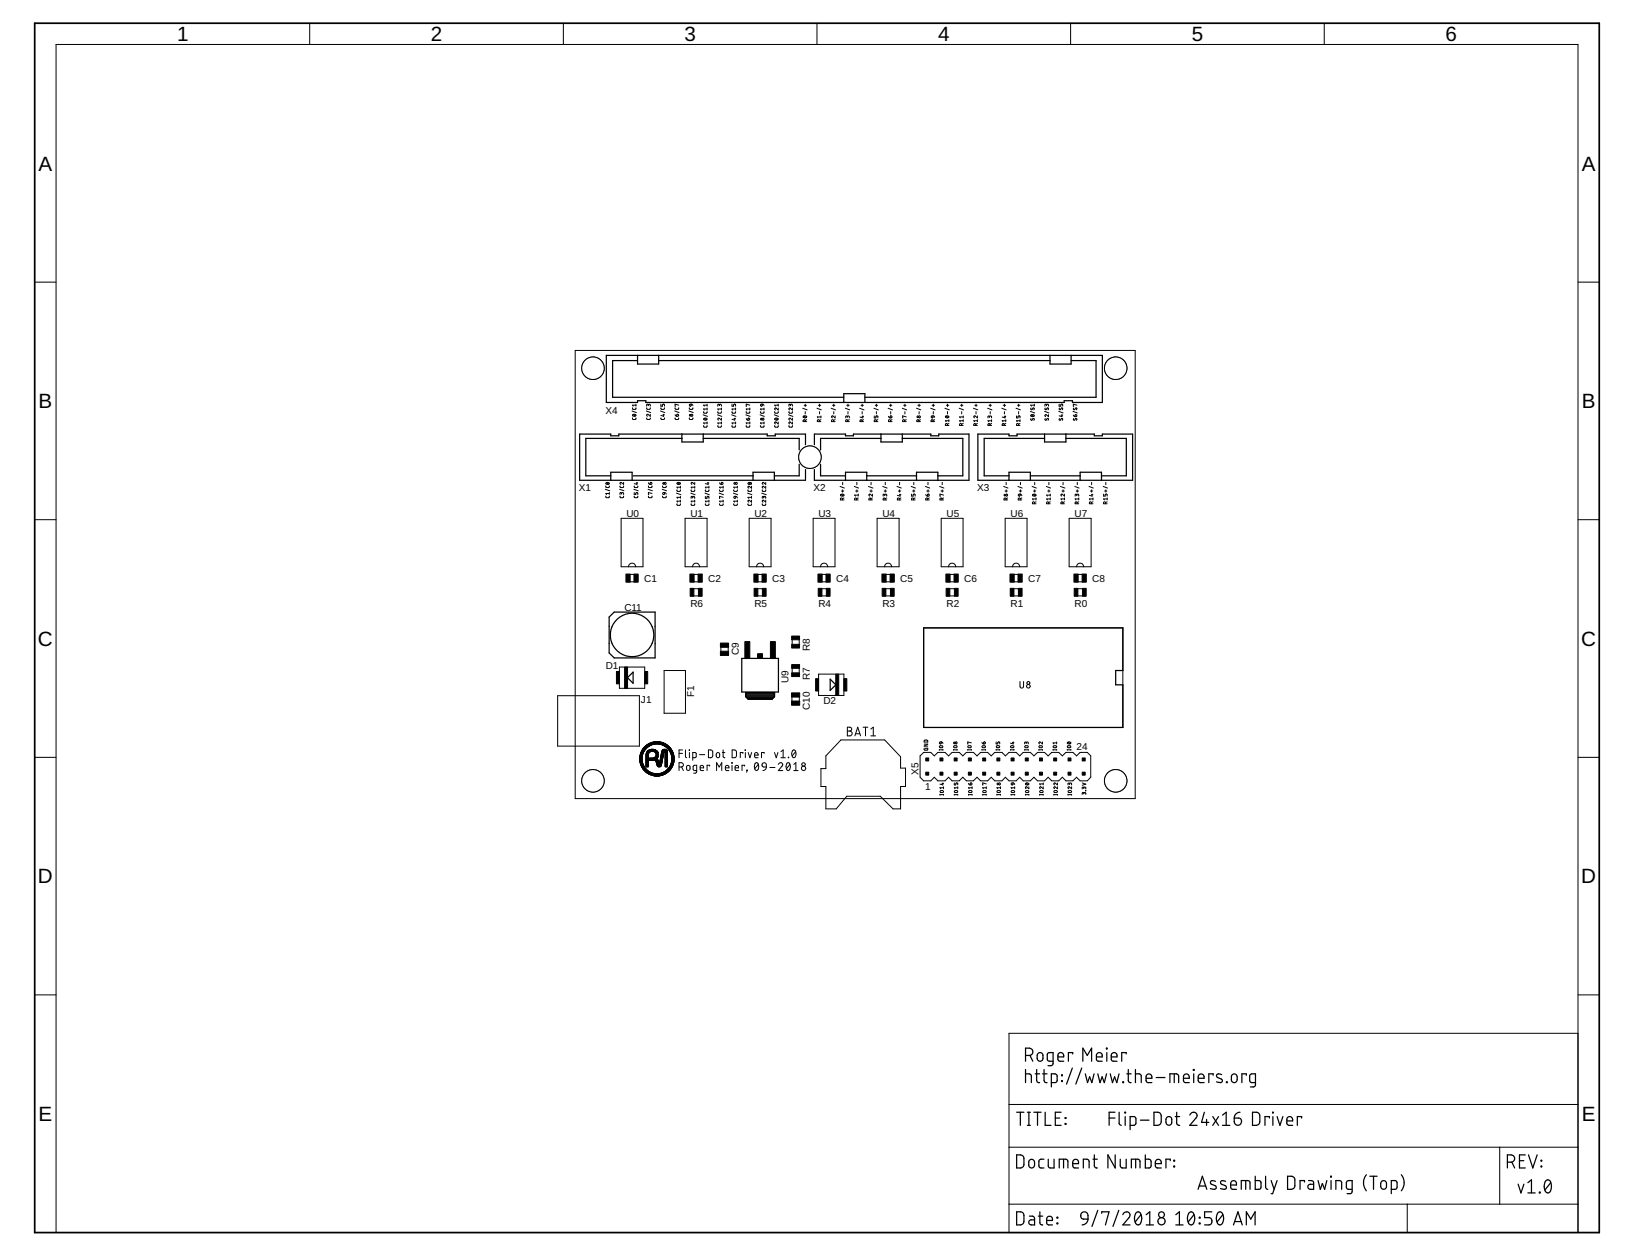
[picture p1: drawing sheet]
<svg xmlns="http://www.w3.org/2000/svg" width="279mm" height="216mm" viewBox="0 0 279 216" stroke-linecap="round" stroke-linejoin="round" font-family="sans-serif">
<defs><g id="words">
<g font-size="3.5">
<text x="30.4" y="7">1</text>
<text x="73.8" y="7">2</text>
<text x="117.3" y="7">3</text>
<text x="160.8" y="7">4</text>
<text x="204.3" y="7">5</text>
<text x="247.8" y="7">6</text>
<text x="6.6" y="29.2">A</text>
<text x="271.1" y="29.2">A</text>
<text x="6.6" y="69.9">B</text>
<text x="271.1" y="69.9">B</text>
<text x="6.5" y="110.7">C</text>
<text x="271" y="110.7">C</text>
<text x="6.5" y="151.4">D</text>
<text x="271" y="151.4">D</text>
<text x="6.6" y="192.1">E</text>
<text x="271.1" y="192.1">E</text>
</g>
<g font-size="1.7">
<text x="103.8" y="70.9">X4</text>
<text x="99.2" y="84.1">X1</text>
<text x="107.4" y="88.5">U0</text>
<text x="118.4" y="88.5">U1</text>
<text x="129.3" y="88.5">U2</text>
<text x="139.4" y="84.1">X2</text>
<text x="140.3" y="88.5">U3</text>
<text x="151.3" y="88.5">U4</text>
<text x="162.2" y="88.5">U5</text>
<text x="167.5" y="84.1">X3</text>
<text x="173.2" y="88.5">U6</text>
<text x="184.2" y="88.5">U7</text>
<text x="110.4" y="99.7">C1</text>
<text x="121.4" y="99.7">C2</text>
<text x="132.4" y="99.7">C3</text>
<text x="143.3" y="99.7">C4</text>
<text x="154.3" y="99.7">C5</text>
<text x="165.3" y="99.7">C6</text>
<text x="176.3" y="99.7">C7</text>
<text x="187.2" y="99.7">C8</text>
<text x="107" y="104.6">C11</text>
<text x="118.4" y="103.9">R6</text>
<text x="129.3" y="103.9">R5</text>
<text x="140.3" y="103.9">R4</text>
<text x="151.3" y="103.9">R3</text>
<text x="162.2" y="103.9">R2</text>
<text x="173.2" y="103.9">R1</text>
<text x="184.2" y="103.9">R0</text>
<text x="126.6" y="112.2" transform="rotate(-90 126.6 112.2)">C9</text>
<text x="138.8" y="111.6" transform="rotate(-90 138.8 111.6)">R8</text>
<text x="103.8" y="114.7">D1</text>
<text x="119" y="119.5" transform="rotate(-90 119 119.5)">F1</text>
<text x="135.2" y="117.1" transform="rotate(-90 135.2 117.1)">U9</text>
<text x="138.8" y="116.5" transform="rotate(-90 138.8 116.5)">R7</text>
<text x="109.9" y="120.4">J1</text>
<text x="138.8" y="121.7" transform="rotate(-90 138.8 121.7)">C10</text>
<text x="141.2" y="120.6">D2</text>
<text x="184.5" y="128.6">24</text>
<text x="157.4" y="132.8" transform="rotate(-90 157.4 132.8)">X5</text>
<text x="158.6" y="135.4">1</text>
</g>
</g></defs>
<g fill="none" stroke="#000" stroke-width=".21">
<path d="M103.9 60.9h85.1v8.1h-5.2v-.3h-1.4v.3h-71.7v-.3h-1.4v.3h-5.4zM109.3 61.8h-4.3v6.3h39.6M109.3 60.9v1.5h3.6v-1.5M112.9 61.8h67.1M116.9 74.4v1.3h3.6v-1.3M116.9 75.1h-16.5v6.4h4.3M120.5 75.1h16.5v2M137 79.5v2h-4.3M138.1 76.2v-1.8h-5.2v.3h-1.4v-.3h-25.4v.3h-1.4v-.3h-5.3v7.9h38.7v-1.8M139.6 76.2v-1.8h5.3v.3h1.4v-.3h13.3v.3h1.3v-.3h5.2v7.9h-26.5v-1.8M140.7 79.5v2h4.2M144.6 69v-1.5h3.7v1.5"/>
<path d="M151 74.4v1.3h3.7v-1.3M151 75.1h-10.3v2M154.7 75.1h10.3v6.4h-4.2M167.6 74.4h5.4v.3h1.3v-.3h13.3v.3h1.4v-.3h5.1v7.9h-26.5zM179 74.4v1.3h3.7v-1.3M179 75.1h-10.3v6.4h4.3M180 60.9v1.5h3.6v-1.5M182.7 75.1h10.4v6.4h-4.3M183.6 61.8h4.3v6.3h-39.6M104.7 82.3v-1.4h3.7v1.4M108.5 81.5h20.6M129.1 82.3v-1.4h3.6v1.4"/>
<path d="M144.9 82.3v-1.4h3.7v1.4M148.6 81.5h8.5M157.1 82.3v-1.4h3.7v1.4M173 82.3v-1.4h3.6v1.4M176.6 81.5h8.5M185.1 82.3v-1.4h3.7v1.4M104.4 105.7l.9-.8h7v7.8h-7l-.9-.8zM107.5 116.1l1-.9v1.9zM127.1 112.8h6.3v5.8h-6.3zM127.8 118.7h5v.7l-.5 .4h-4l-.5-.4zM127.8 119.2h5M127.8 119.1h5"/>
<path d="M127.8 118.9h5M127.8 118.8h5M127.9 119.4h4.8M128 119.5h4.5M128.2 119.7h4.2M142.3 116.4l1 .9-1 1zM158.3 107.6h34.2v7.3h-1.3v2.4h1.3v7.4h-34.2zM205.4 203.8l.7-2.3 .8 2.3M205.5 203.2h1.2M208.3 202.4a.56 .56 0 0 0-.8 .1v.2a1.17 1.17 0 0 0 .9 .5 .32 .32 0 0 1 .1 .4 .32 .32 0 0 1-.3 .2l-.7-.1M210.1 202.4a.56 .56 0 0 0-.9 .1v.2a1.17 1.17 0 0 0 .9 .5 .32 .32 0 0 1 .1 .4 .32 .32 0 0 1-.3 .2l-.7-.1M210.9 203.1h1a.52 .52 0 0 0-.3-.8 .52 .52 0 0 0-.7 .5l.2 .9 .8 .1"/>
<path d="M212.8 203.8v-1.5l1.4 .1 .1 1.4M213.5 202.3v1.5M215.2 201.5v2.3h.7l.2-.2v-1.1l-.3-.2h-.6M216.9 201.5v1.9l.2 .3 .2 .1M217.9 202.3l.5 1.5M218.9 202.3l-.8 2.2h-.2M220.7 201.5l.8 .1 .3 .2 .2 1.4a.6 .6 0 0 1-.7 .6h-.6zM223.6 202.5v-.2h-.8v1.5M224.3 202.3h.5l.3 .2 .1 1.3h-.6a.43 .43 0 0 1-.4-.4 .43 .43 0 0 1 .4-.5h.6M225.9 202.3l.4 1.5 .4-1 .4 1 .3-1.5M228.1 201.5h.1v.2h-.1zM228.2 202.3v1.5"/>
<path d="M229 203.8v-1.5h.6l.4 .2v1.3M231.8 203.8l-.9-.1-.1-.3 .1-1 .9-.1v2l-.2 .2h-.7M234.2 201.3a2.19 2.19 0 0 0 0 2.7M234.8 201.5h1.3M235.4 201.5v2.3M236.8 202.5l.3-.2a.46 .46 0 0 1 .6 .5v.5a.5 .5 0 0 1-.5 .5 .5 .5 0 0 1-.5-.5zM238.5 203.8l.9-.1 .1-.3-.1-1-.9-.1v2.2M240.2 201.3a2.19 2.19 0 0 1 0 2.7"/>
<circle cx="108.3" cy="108.8" r="3.7"/>
</g>
<g fill="none" stroke="#000" stroke-width=".17">
<path d="M98.6 60h96v76.8h-96zM106.5 88.8h3.7v8.3h-3.7zM107.7 97.1a.61 .61 0 0 1 .7-.6 .61 .61 0 0 1 .6 .6M108 99.7h.7M108 98.4h.7M117.4 88.8h3.8v8.3h-3.8zM118.7 97.1a.61 .61 0 0 1 .6-.6 .61 .61 0 0 1 .6 .6M119 99.7h.7M119 98.4h.7M128.4 88.8h3.8v8.3h-3.8zM129.7 97.1a.6 .6 0 0 1 .6-.6 .6 .6 0 0 1 .6 .6M129.9 99.7h.8"/>
<path d="M129.9 98.4h.7M139.4 88.8h3.7v8.3h-3.7zM140.7 97.1a.61 .61 0 0 1 .6-.6 .61 .61 0 0 1 .6 .6M140.9 99.7h.7M140.9 98.4h.7M150.3 88.8h3.8v8.3h-3.8zM151.6 97.1a.61 .61 0 0 1 .6-.6 .61 .61 0 0 1 .6 .6M151.9 99.7h.7M151.9 98.4h.7M161.3 88.8h3.8v8.3h-3.8zM162.6 97.1a.6 .6 0 0 1 .6-.6 .6 .6 0 0 1 .6 .6M162.8 99.7h.8"/>
<path d="M162.8 98.4h.8M172.3 88.8h3.7v8.3h-3.7zM173.6 97.1a.61 .61 0 0 1 .6-.6 .61 .61 0 0 1 .6 .6M173.8 99.7h.7M173.8 98.4h.7M183.3 88.8h3.7v8.3h-3.7zM184.5 97.1a.61 .61 0 0 1 .6-.6 .61 .61 0 0 1 .7 .6M184.8 99.7h.7M184.8 98.4h.7M95.6 119.2h14v8.6h-14zM106.2 114.3h4.3v3.6h-4.3zM113.8 114.9h3.7v7.3h-3.7z"/>
<path d="M118.9 102.1h.8M118.9 100.9h.8M123.6 110.9v.7M124.8 110.9v.7M129.9 102.1h.8M129.9 100.9h.8M135.7 119.4v.7M135.8 109.6v.8M135.8 114.5v.8M137 109.6v.8M137 114.5v.8M137 119.4v.7"/>
<path d="M140.3 115.5h4.4v3.7h-4.4zM140.9 102.1h.7M140.9 100.9h.7M151.8 102.1h.8M151.8 100.9h.8M158.3 107.6h34.2v17.1h-34.2zM162.8 102.1h.8M162.8 100.9h.8M173.8 102.1h.8M173.8 100.9h.8M174.8 116.8l.1 .9 .2 .2 .3-.2 .1-.9M184.7 102.1h.8"/>
<path d="M184.7 100.9h.8M144.1 126.8h7.5l2.8 2.9v1.9h.8v3.2h-.8v3.8h-1.3l-2.2-2.2h-5.8l-1.8 2.2h-1.7v-3.8h-.9v-3.1h.9v-2.2zM145.2 124.6l.7 .1 .1 .3-.3 .3a.41 .41 0 0 1 .4 .4 .41 .41 0 0 1-.4 .4h-.5zM145.2 125.3h.5M146.5 126.1l.5-1.5 .5 1.5M146.6 125.7h.8M147.9 124.6h.9M148.4 124.6v1.5M149.3 126.1h.8M149.3 124.9l.4-.3v1.5M157.7 129.5l.6-.6h1.3l.5 .6 .7-.6h1.2l.6 .6 .6-.6h1.2l.6 .6 .7-.6h1.2l.6 .6 .6-.6h1.2l.6 .6 .6-.6h1.2l.6 .6 .7-.6h1.2l.6 .6 .6-.6h1.2l.6 .6 .6-.6h1.2l.7 .6 .6-.6h1.2l.6 .6 .6-.6h1.2l.6 .6 .6-.6h1.3l.6 .6v3.7l-.6 .6h-1.3l-.6-.6-.6 .6h-1.2l-.6-.6-.6 .6h-1.2l-.6-.6-.7 .6h-1.2l-.6-.6-.6 .6h-1.2l-.6-.6-.6 .6h-1.2l-.7-.6-.6 .6h-1.2l-.6-.6-.6 .6h-1.2l-.6-.6-.6 .6h-1.2l-.7-.6-.6 .6h-1.2l-.6-.6-.6 .6h-1.2l-.7-.6-.5 .6h-1.3l-.6-.6z"/>
<circle cx="176.3" cy="117" r=".25"/>
<circle cx="176.3" cy="117.6" r=".31"/>
<circle cx="191.2" cy="133.8" r="1.93"/>
</g>
<g fill="#000" stroke="#000" stroke-width=".17">
<path d="M107.3 98.4h.7v1.4h-.7zM108.7 98.4h.7v1.4h-.7zM118.3 98.4h.7v1.4h-.7zM119.7 98.4h.7v1.4h-.7zM129.2 98.4h.7v1.4h-.7zM130.6 98.4h.7v1.4h-.7zM140.2 98.4h.7v1.4h-.7zM141.6 98.4h.7v1.4h-.7zM151.2 98.4h.7v1.4h-.7zM152.6 98.4h.7v1.4h-.7zM162.1 98.4h.8v1.4h-.8zM163.5 98.4h.8v1.4h-.8z"/>
<path d="M173.1 98.4h.7v1.4h-.7zM174.5 98.4h.7v1.4h-.7zM184.1 98.4h.7v1.4h-.7zM185.5 98.4h.7v1.4h-.7zM105.7 115.1h.5v2.1h-.5zM107.1 114.3h.5v3.6h-.5zM110.5 115.1h.5v2.1h-.5zM118.3 100.8h.6v1.4h-.6zM119.7 100.8h.7v1.4h-.7zM123.5 110.2h1.4v.7h-1.4zM123.5 111.6h1.4v.7h-1.4zM127.7 109.9h.8v2.8h-.8z"/>
<path d="M129.3 100.8h.6v1.4h-.6zM129.9 112h.8v.7h-.8zM130.7 100.8h.6v1.4h-.6zM132.1 109.9h.8v2.8h-.8zM135.7 118.7h1.4v.7h-1.4zM135.7 115.3h1.4v.6h-1.4zM135.7 113.9h1.4v.6h-1.4zM135.7 110.4h1.4v.6h-1.4zM135.7 109h1.4v.6h-1.4zM139.8 116.3h.5v2.1h-.5zM140.3 100.8h.6v1.4h-.6zM141.6 100.8h.7v1.4h-.7z"/>
<path d="M143.3 115.5h.5v3.7h-.5zM144.7 116.3h.5v2.1h-.5zM151.2 100.8h.6v1.4h-.6zM152.6 100.8h.7v1.4h-.7zM162.2 100.8h.6v1.4h-.6zM163.6 100.8h.6v1.4h-.6zM173.2 100.8h.6v1.4h-.6zM174.6 100.8h.6v1.4h-.6zM184.1 100.8h.7v1.4h-.7zM185.5 100.8h.7v1.4h-.7zM109.7 130.3h.3zM109.7 130.2l.3 .1z"/>
<path d="M109.7 130.2h.3zM109.7 130.1l.3 .1zM109.7 130.1h.3zM109.7 130l.3 .1zM109.7 130h.3zM109.7 129.9l.3 .1zM109.7 129.9h.3zM109.7 129.8l.3 .1zM109.7 129.8h.3zM109.7 129.6h.4zM109.7 130.4l.4 .1zM109.7 130.4h.4z"/>
<path d="M109.7 130.3l.4 .1zM109.7 130.3h.4zM109.7 129.7l.4 .1zM109.7 129.7h.4zM109.7 129.6l.4 .1zM109.7 130.6h.4zM109.7 130.5l.4 .1zM109.7 130.5h.4zM109.7 129.5l.4 .1zM109.7 129.5h.4zM109.7 130.7h.5zM109.7 130.6l.4 .1z"/>
<path d="M109.7 129.4l.4 .1zM109.7 129.4h.4zM109.7 129.4h.5zM109.7 130.7l.4 .1zM109.7 130.7h.4zM109.7 129.3l.4 .1zM109.7 129.3h.4zM109.8 130.9h.4zM109.8 130.8l.4 .1zM109.8 130.8h.4zM109.8 129.3h.4zM109.8 129.2l.4 .1z"/>
<path d="M109.8 129.2h.4zM109.8 129.1l.4 .1zM109.8 131h.4zM109.8 129.1h.4zM109.8 129l.4 .1zM109.8 131l.5 .1zM109.8 130.9l.4 .1zM109.8 129h.5zM109.9 131.1h.4zM109.9 128.9l.4 .1zM109.9 128.9h.4zM109.9 131.2h.4z"/>
<path d="M109.9 131.1l.4 .1zM109.9 131.2l.4 .1zM109.9 128.8l.4 .1zM109.9 128.8h.4zM109.9 131.3h.5zM109.9 128.8h.5zM110 131.3h.4zM110 128.8h.4zM110 128.7l.4 .1zM110 131.4h.4zM110 131.3l.4 .1zM110 128.7h.4z"/>
<path d="M110 128.6l.4 .1zM110 131.5h.5zM110 131.4l.5 .1zM110 128.6h.5zM110.1 131.5l.4 .1zM110.1 131.5h.4zM110.1 128.5l.4 .1zM110.1 131.6h.5zM110.1 128.5h.4zM110.1 128.5h.5zM110.1 131.6l.5 .1zM110.1 128.4l.5 .1z"/>
<path d="M110.2 131.7h.4zM110.2 128.4l.4 .1zM110.2 128.4h.4zM110.2 128.4h.5zM110.2 131.7h.5zM110.2 128.3l.5 .1zM110.2 131.7l.5 .1zM110.2 128.3h.5zM110.3 131.8h.5zM110.3 128.2l.5 .1zM110.3 128.2h.5zM110.3 131.8l.5 .1z"/>
<path d="M110.3 131.9l.6 .1zM110.3 131.9h.5zM110.3 128.1l.5 .1zM110.3 128.1l.6 .1zM110.4 131.9h.5zM110.4 132h.5zM110.4 128.1h.5zM110.4 132h.6zM110.4 128.1h.6zM110.4 128l.6 .1zM110.5 132l.5 .1zM110.5 128h.5z"/>
<path d="M110.5 128h.6zM110.5 132.1h.6zM110.5 127.9l.6 .1zM110.6 132.1l.5 .1zM110.6 127.9h.5zM110.6 132.2h.6zM110.6 132.1l.6 .1zM110.6 127.9h.6zM110.6 127.8l.6 .1zM110.6 132.2h.7zM110.6 127.8l.7 .1zM110.7 132.2l.6 .1z"/>
<path d="M110.7 127.8h.6zM110.7 127.8h.7zM110.7 132.3h.7zM110.7 131.4h.4zM110.7 131.3l.4 .1zM110.7 131.3h.4zM110.7 131.2l.4 .1zM110.7 131.2h.4zM110.7 131.1l.4 .1zM110.7 131.1h.4zM110.7 131l.4 .1zM110.7 131h.4z"/>
<path d="M110.7 130.9l.4 .1zM110.7 130.9h.4zM110.7 130.8l.4 .1zM110.7 130.8h.4zM110.7 130.7l.4 .1zM110.7 130.7h.4zM110.7 130.6l.4 .1zM110.7 130.6h.4zM110.7 130.5l.4 .1zM110.7 130.5h.4zM110.7 130.4l.4 .1zM110.7 130.4h.4z"/>
<path d="M110.7 130.3l.4 .1zM110.7 130.3h.4zM110.7 130.2l.4 .1zM110.7 130.2h.4zM110.7 130.1l.4 .1zM110.7 130.1h.4zM110.7 130l.4 .1zM110.7 130h.4zM110.7 129.9l.4 .1zM110.7 129.9h.4zM110.7 129.8l.4 .1zM110.7 129.8h.4z"/>
<path d="M110.7 129.7l.4 .1zM110.7 129.7h.4zM110.7 129.6l.4 .1zM110.7 129.6h.4zM110.7 129.5l.4 .1zM110.7 129.5h.4zM110.7 129.4l.4 .1zM110.7 129.4h.4zM110.7 129.3l.4 .1zM110.7 129.3h.4zM110.7 129.2l.4 .1zM110.7 129.2h.4z"/>
<path d="M110.7 127.7l.7 .1zM110.8 132.3l.7 .1zM110.8 129.1l.4 .1zM110.8 129.1h.4zM110.8 129l.4 .1zM110.8 129h.4zM110.8 127.7h.7zM110.8 128.9l.5 .1zM110.8 128.9h.5zM110.8 132.4h.8zM110.8 128.8l.6 .1zM110.8 127.7h.8z"/>
<path d="M110.9 132.4h.7zM110.9 127.6l.7 .1zM110.9 132.4l.8 .1zM110.9 128.8l.5 .1zM110.9 128.8h.5zM110.9 127.6l.8 .1zM110.9 132.4l.9 .1zM110.9 128.8h.6zM111 132.5h.8zM111 128.7h1.6zM111 127.6h.8zM111 128.7l.7 .1z"/>
<path d="M111 127.6h.9zM111 132.5h1zM111 127.5l1 .1zM111.1 128.6l1.5 .1zM111.1 127.5l.9 .1zM111.1 128.6l1.4 .1zM111.1 132.5l1.1 .1zM111.1 128.6h1.4zM111.1 127.5h1.1zM111.1 132.5l1.2 .1zM111.1 127.5h1.2zM111.2 132.6h2.8z"/>
<path d="M111.2 128.6h1.3zM111.2 128.5l1.2 .1zM111.2 127.4l2.8 .1zM111.2 132.6l2.8 .1zM111.2 127.4h2.8zM111.2 128.5h1.2zM111.3 132.6l2.6 .1zM111.3 127.4h2.6zM111.3 132.7h2.6zM111.3 130.2l1.5 .1zM111.3 130.2h1.5zM111.3 130.1h1.3z"/>
<path d="M111.3 129.9h1.3zM111.3 128.5h1.1zM111.3 130.1l1.4 .1zM111.3 130.1h1.4zM111.3 130l1.3 .1zM111.3 130h1.2zM111.3 130h1.3zM111.3 129.9l1.3 .1zM111.4 132.7h2.5zM111.4 128.5h.9zM111.4 127.3l2.4 .1zM111.4 128.4l.8 .1z"/>
<path d="M111.4 132.7h2.4zM111.5 132.7l2.2 .1zM111.5 127.3h2.2zM111.5 128.4l.6 .1zM111.5 132.8h2.2zM111.6 132.8h2zM111.6 128.4h.4zM111.6 127.2l2 .1zM111.7 132.8h1.8zM111.7 127.2l1.8 .1zM111.7 132.8l1.8 .1zM111.8 127.2h1.7z"/>
<path d="M111.8 132.8l1.6 .1zM111.9 127.2h1.4zM111.9 132.9h1.4zM111.9 127.1l1.4 .1zM112 128.7l.7 .1zM112 129.9h.6zM112 132.9h1.2zM112.1 129.9h.6zM112.1 128.8h.6zM112.1 127.1l1 .1zM112.1 132.9l1 .1zM112.1 129.8l.6 .1z"/>
<path d="M112.2 129.8h.5zM112.2 128.8h.5zM112.2 127.1h.8zM112.2 129.8h.6zM112.2 128.8l.6 .1zM112.3 129.7l.5 .1zM112.3 130.3h.5zM112.3 128.9h.5zM112.3 129.7h.5zM112.4 129.6l.4 .1zM112.4 129h.4zM112.4 128.9l.4 .1z"/>
<path d="M112.4 132.9l.4 .1zM112.4 130.3h.4zM112.4 129.6h.4zM112.4 130.4h.4zM112.4 130.3l.4 .1zM112.4 129.1h.4zM112.4 129l.4 .1zM112.5 130.4l.3 .1zM112.5 129.5l.3 .1zM112.5 129.5h.3zM112.5 129.1l.3 .1zM112.5 129.1h.3z"/>
<path d="M112.5 130.6h.4zM112.5 130.5l.4 .1zM112.5 130.5h.4zM112.5 129.5h.4zM112.5 129.4l.4 .1zM112.5 129.4h.4zM112.5 129.3l.4 .1zM112.5 129.3h.4zM112.5 129.2l.4 .1zM112.5 129.2h.4zM112.5 129.1l.4 .1zM112.5 130.6l.4 .1z"/>
<path d="M112.5 130.8h.4zM112.5 130.7l.4 .1zM112.5 130.7h.4zM112.5 130.8l.4 .1zM112.6 130.9l.3 .1zM112.6 130.9h.3zM112.6 130.8l.3 .1zM112.6 131h.4zM112.6 131.1h.7zM112.6 131l.8 .1zM112.6 131l.4 .1zM112.6 131.1l.7 .1z"/>
<path d="M112.6 131.1h.8zM112.7 131.2l.6 .1zM112.7 131.2h.6zM112.7 131.3h.6zM112.7 131.3l.5 .1zM112.8 131.3l.4 .1zM112.8 131.4h.3zM112.9 127.5h1.2zM112.9 132.5l1.2 .1zM113 131l.4 .1zM113 131h.4zM113 130.9l.4 .1z"/>
<path d="M113 127.5h1.1zM113 130.9h.4zM113.1 132.5l1 .1zM113.1 130.9l.3 .1zM113.1 130.8l.3 .1zM113.1 130.8h.3zM113.1 130.7l.3 .1zM113.1 130.7h.3zM113.1 130.9h.3zM113.1 130.7h.4zM113.1 130.6l.4 .1zM113.1 130.6h.4z"/>
<path d="M113.1 130.5l.4 .1zM113.1 130.5h.4zM113.1 130.4l.4 .1zM113.1 130.4h.4zM113.2 130.3l.3 .1zM113.2 130.3h.3zM113.2 130.2l.3 .1zM113.2 127.5l1 .1zM113.2 130.2h.3zM113.2 130.2h.4zM113.2 130.1l.4 .1zM113.2 130h.4z"/>
<path d="M113.2 129.9l.4 .1zM113.2 132.5h1zM113.2 130.1h.4zM113.2 130l.4 .1zM113.2 129.9h.4zM113.2 129.8l.4 .1zM113.2 129.8h.4zM113.2 129.7l.4 .1zM113.3 132.5h.9zM113.3 129.8h.3zM113.3 129.7h.3zM113.3 129.6l.4 .1z"/>
<path d="M113.3 129.6h.4zM113.3 129.5l.4 .1zM113.3 129.5h.4zM113.3 129.4l.4 .1zM113.3 129.4h.4zM113.3 129.3l.4 .1zM113.3 129.3h.4zM113.3 129.2l.4 .1zM113.3 127.6h.9zM113.4 129.3h.3zM113.4 129.2h.3zM113.4 129.1l.3 .1z"/>
<path d="M113.4 129.1h.3zM113.4 132.5h.8zM113.4 129l.4 .1zM113.4 129h.4zM113.4 128.9l.4 .1zM113.4 132.4l.9 .1zM113.4 127.6h.9zM113.4 128.9h.4zM113.4 128.8l.4 .1zM113.4 128.8h.4zM113.5 128.8h.3zM113.5 128.7l.9 .1z"/>
<path d="M113.5 128.7h.9zM113.5 128.6l.9 .1zM113.5 127.6l.8 .1zM113.5 132.4l.8 .1zM113.5 128.6h.8zM113.5 128.5h.8zM113.6 128.5l.7 .1zM113.6 128.5h.6zM113.6 132.4h.7zM113.6 127.6l.7 .1zM113.6 127.7h.8zM113.6 132.4h.8z"/>
<path d="M113.6 128.4l.6 .1zM113.7 132.3l.7 .1zM113.7 127.7h.7zM113.7 128.4l.4 .1zM113.8 128.4h.3zM113.8 127.7l.6 .1zM113.8 132.3h.7zM113.8 127.8h.7zM113.9 132.2l.6 .1zM113.9 127.8h.6zM113.9 127.8h.7zM113.9 132.2h.7z"/>
<path d="M113.9 127.8l.7 .1zM114 127.8l.6 .1zM114 132.2h.6zM114 128.8h.4zM114 131.4h.4zM114 131.3l.4 .1zM114 131.3h.4zM114 131.2l.4 .1zM114 131.2h.4zM114 131.1l.4 .1zM114 131.1h.4zM114 131l.4 .1z"/>
<path d="M114 131h.4zM114 130.9l.4 .1zM114 130.9h.4zM114 130.8l.4 .1zM114 130.8h.4zM114 130.7l.4 .1zM114 130.7h.4zM114 130.6l.4 .1zM114 130.6h.4zM114 130.5l.4 .1zM114 130.5h.4zM114 130.4l.4 .1z"/>
<path d="M114 130.4h.4zM114 130.3l.4 .1zM114 130.3h.4zM114 130.2l.4 .1zM114 130.2h.4zM114 130.1l.4 .1zM114 130.1h.4zM114 130l.4 .1zM114 130h.4zM114 129.9l.4 .1zM114 129.9h.4zM114 129.8l.4 .1z"/>
<path d="M114 129.8h.4zM114 129.7l.4 .1zM114 129.7h.4zM114 129.6l.4 .1zM114 129.6h.4zM114 129.5l.4 .1zM114 129.5h.4zM114 129.4l.4 .1zM114 129.4h.4zM114 129.3l.4 .1zM114 129.3h.4zM114 129.2l.4 .1z"/>
<path d="M114 129.2h.4zM114 129.1l.4 .1zM114 129.1h.4zM114 129l.4 .1zM114 129h.4zM114 128.9l.4 .1zM114 128.9h.4zM114 128.8l.4 .1zM114 127.9h.6zM114 132.1l.6 .1zM114.1 132.1l.6 .1zM114.1 127.9h.6z"/>
<path d="M114.1 132.1h.6zM114.1 127.9l.6 .1zM114.2 128h.5zM114.2 132l.5 .1zM114.2 132l.6 .1zM114.2 132h.6zM114.2 128l.6 .1zM114.3 132h.5zM114.3 128.1h.5zM114.3 128l.5 .1zM114.3 131.9l.6 .1zM114.3 128.1h.6z"/>
<path d="M114.3 131.9h.6zM114.3 128.1l.6 .1zM114.4 128.1l.5 .1zM114.4 131.8l.5 .1zM114.4 128.2h.5zM114.4 131.8h.6zM114.4 128.2l.6 .1zM114.5 128.3h.5zM114.5 131.7l.5 .1zM114.5 131.7h.5zM114.5 128.3l.5 .1zM114.6 131.7h.4z"/>
<path d="M114.6 131.6l.5 .1zM114.6 128.4h.5zM114.6 128.4h.4zM114.6 128.4l.5 .1zM114.6 131.6h.5zM114.6 128.5h.5zM114.7 131.5l.4 .1zM114.7 128.5h.4zM114.7 131.5h.5zM114.7 128.5l.5 .1zM114.7 131.5h.4zM114.7 128.6h.5z"/>
<path d="M114.7 128.6h.4zM114.7 131.4l.5 .1zM114.7 131.4h.5zM114.7 128.6l.5 .1zM114.8 131.4h.4zM114.8 128.7h.4zM114.8 131.3l.4 .1zM114.8 131.3l.5 .1zM114.8 131.3h.5zM114.8 128.8h.5zM114.8 128.7l.5 .1zM114.9 131.2l.4 .1z"/>
<path d="M114.9 128.8h.4zM114.9 128.8l.4 .1zM114.9 131.2h.4zM114.9 131.1l.4 .1zM114.9 128.9h.4zM114.9 131.1h.4zM114.9 128.9l.4 .1zM114.9 131.1h.5zM114.9 131l.5 .1zM114.9 129h.5zM115 131.1h.3zM115 131l.4 .1z"/>
<path d="M115 131h.4zM115 129l.4 .1zM115 129h.4zM115 128.9l.3 .1zM115 130.9l.4 .1zM115 129.1h.4zM115 130.9h.4zM115 129.2h.4zM115 129.1l.4 .1zM115 130.8l.4 .1zM115 129.2l.4 .1zM115.1 130.8h.3z"/>
<path d="M115.1 130.7l.3 .1zM115.1 130.7h.4zM115.1 129.3l.4 .1zM115.1 129.3h.4zM115.1 129.3h.3zM115.1 130.6l.4 .1zM115.1 129.4l.4 .1zM115.1 129.4h.4zM115.1 130.6h.4zM115.1 130.5h.4zM115.1 129.6h.4zM115.1 130.5l.4 .1z"/>
<path d="M115.1 129.5l.4 .1zM115.1 129.5h.4zM115.1 130.4l.4 .1zM115.1 130.4h.4zM115.1 130.3l.4 .1zM115.1 130.3h.4zM115.1 130.2l.4 .1zM115.1 129.8h.4zM115.1 129.7l.4 .1zM115.1 129.7h.4zM115.1 129.6l.4 .1zM115.2 130.2l.3 .1z"/>
<path d="M115.2 130.2h.3zM115.2 130.1l.3 .1zM115.2 130.1h.3zM115.2 130l.3 .1zM115.2 130h.3zM115.2 129.9l.3 .1zM115.2 129.9h.3zM115.2 129.8l.3 .1zM135.7 120.1h1.4v.7h-1.4zM158.7 132.3h.5v.5h-.5zM158.7 129.9h.5v.5h-.5zM161.1 132.3h.5v.5h-.5z"/>
<path d="M161.1 129.9h.5v.5h-.5zM163.6 132.3h.5v.5h-.5zM163.6 129.9h.5v.5h-.5zM166 132.3h.5v.5h-.5zM166 129.9h.5v.5h-.5zM168.4 132.3h.6v.5h-.6zM168.4 129.9h.6v.5h-.6zM170.9 132.3h.5v.5h-.5zM170.9 129.9h.5v.5h-.5zM173.3 132.3h.5v.5h-.5zM173.3 129.9h.5v.5h-.5zM175.7 132.3h.6v.5h-.6z"/>
<path d="M175.7 129.9h.6v.5h-.6zM178.2 132.3h.5v.5h-.5zM178.2 129.9h.5v.5h-.5zM180.6 132.3h.5v.5h-.5zM180.6 129.9h.5v.5h-.5zM183.1 132.3h.5v.5h-.5zM183.1 129.9h.5v.5h-.5zM185.5 132.3h.5v.5h-.5zM185.5 129.9h.5v.5h-.5z"/>
</g>
<circle cx="191.2" cy="133.8" r="1.93" fill="#fff" stroke="#000" stroke-width=".17"/>
<circle cx="101.6" cy="133.8" r="1.93" fill="none" stroke="#000" stroke-width=".17"/>
<circle cx="101.6" cy="133.8" r="1.93" fill="#fff" stroke="#000" stroke-width=".17"/>
<circle cx="101.6" cy="63.1" r="1.93" fill="none" stroke="#000" stroke-width=".17"/>
<circle cx="101.6" cy="63.1" r="1.93" fill="#fff" stroke="#000" stroke-width=".17"/>
<circle cx="191.2" cy="63.1" r="1.93" fill="none" stroke="#000" stroke-width=".17"/>
<circle cx="191.2" cy="63.1" r="1.93" fill="#fff" stroke="#000" stroke-width=".17"/>
<circle cx="138.8" cy="78.3" r="1.93" fill="none" stroke="#000" stroke-width=".17"/>
<circle cx="138.8" cy="78.3" r="1.93" fill="#fff" stroke="#000" stroke-width=".17"/>
<g fill="none" stroke="#000" stroke-width=".21">
<path d="M189.7 179.6l.1 .1zM174.3 197.9a1.14 1.14 0 0 1 1.1 .2l.1 .4-.1 1.4-.3 .2h-.8zM174.3 190.6h1.2M174.9 190.6v2.2M175.8 180.8h.6a.62 .62 0 0 0 .6-.6 .62 .62 0 0 0-.6-.6h-.6v2.2M175.8 184h.6l.4 .2v1.3M175.8 183.3v2.2M176.1 190.6h.5M176.1 192.8h.5M176.4 190.6v2.2M176.4 198.8l.3-.2 .5 .2 .1 .8a.5 .5 0 0 1-.5 .5 .5 .5 0 0 1-.5-.5zM176.6 180.8l.4 1"/>
<path d="M177.2 190.6h1.3M177.4 184h.8M177.7 183.3v1.8l.1 .3 .4 .1M177.8 190.6v2.2M177.9 180.5l.3-.1 .5 .1 .1 .9a.5 .5 0 0 1-.5 .5 .5 .5 0 0 1-.5-.5zM178.7 184h.8M178.9 198.6l-.6 .1-.2 .3 .1 1 .7 .1M179 183.3v1.8l.1 .3 .4 .1M179.2 190.6v2.2h.9M179.7 198.6v1.3l.3 .2h.7v-1.5M180.2 185.5h.8l.2-.2v-1.1l-.2-.2h-.8v2.2M180.5 181.8h-.8l-.2-.2v-1l.2-.2h.8v1.8l-.2 .4h-.7"/>
<path d="M180.9 191.6h.7M181.3 181.1h1a.52 .52 0 0 0-.3-.7 .52 .52 0 0 0-.7 .4l.1 .9 .9 .1M181.9 190.6h-1v2.2h1M182 184.2h.1v.1h-.1zM182 185.2h.1v.1h-.1zM182.3 198.6v1.5M182.6 191.5h.1v.1h-.1zM182.6 192.5h.1v.1h-.1zM183.8 183l-1 2.8M183.9 199.4h1a.52 .52 0 0 0-.4-.7 .52 .52 0 0 0-.6 .4v.6l.1 .3 .9 .1M183.9 180.6v-.2h-.8v1.4M185.4 183l-1 2.8"/>
<path d="M185.6 181.8v-2.2l.8 1.2 .7-1.2v2.2M186 184l.4 1.5 .4-1 .4 1 .3-1.5M187.3 198.6h.8M187.6 197.9v1.8l.2 .4h.3M187.9 181.1h1a.52 .52 0 0 0-.3-.7 .52 .52 0 0 0-.7 .4l.1 .9 .9 .1M188.2 184l.4 1.5 .3-1 .4 1 .4-1.5M189.7 180.4v1.4M190.1 191.6h1M190.3 184l.4 1.5 .4-1 .3 1 .4-1.5M190.5 181.1h1a.52 .52 0 0 0-.4-.7 .52 .52 0 0 0-.6 .4l.1 .9 .9 .1M191.1 190.6h-1v2.2M191.2 197.9v2.2l-1.3-2.2v2.2"/>
<path d="M191.8 190.6l.1 2 .3 .2M192 198.6v1.1l.2 .3 .2 .1h.6v-1.5M192.5 185.4h.1v.1h-.1zM192.8 190.6l.1 .1zM192.9 191.3v1.5M193 180.6v-.2h-.7v1.4M193.1 184h.8M193.4 183.3v2l.2 .2h.3M193.7 192.8h.7l.3-.2v-1l-.2-.3h-.8v2.3M194.6 184h.7l.3 .2v1.3M194.6 183.3v2.2M194.7 198.6v1.5"/>
<path d="M195.5 191.9h1.5M196.3 197.9v2.2h.8l.2-.4v-.8l-.4-.3h-.6M196.4 184.8h1a.52 .52 0 0 0-.3-.8 .52 .52 0 0 0-.7 .5l.2 .9 .8 .1M197.8 190.6h.6a.6 .6 0 0 1 .7 .6v1l-.2 .4a1.05 1.05 0 0 1-1.1 .2zM198 199.4h1.1a.53 .53 0 0 0-.4-.7 .53 .53 0 0 0-.7 .4v.6l.2 .3 .9 .1M198.2 184.6h1.5M200 191.5l.3-.2 .4 .2 .2 .8a.5 .5 0 0 1-.5 .5 .5 .5 0 0 1-.5-.5zM200.5 185.5v-1.5h1.2l.2 .1 .1 .3v1.1M200.6 198.9v-.3h-.7v1.5M201.2 199.8h.1v.1h-.1zM201.2 198.8h.1v.1h-.1zM201.3 184v1.5"/>
<path d="M201.4 191.3h.8M201.7 190.6v2l.5 .2M202.9 184.8h1a.52 .52 0 0 0-.4-.8 .52 .52 0 0 0-.6 .5l.1 .9 .9 .1M203.9 191.1a.62 .62 0 0 1 .9-.5 .62 .62 0 0 1 .2 1l-1.1 1.2h1.3M204.6 183.3h.1v.1h-.1zM204.6 184v1.5M205.4 184.8h1a.53 .53 0 0 0-.4-.8 .53 .53 0 0 0-.6 .5v.6l.1 .3 .9 .1M206.4 190.6l-.4 1.7h1.2M206.8 191.8v1M207.9 191.3l1 1.5M207.9 184.3v-.3h-.7v1.5M208.9 191.3l-1 1.5"/>
<path d="M209.4 184.1a.57 .57 0 0 0-.9 .2l.1 .3 .7 .3a.32 .32 0 0 1 .2 .4 .32 .32 0 0 1-.3 .2l-.7-.1M209.5 192.8h1.3M209.5 191.1l.7-.5v2.2M210.2 185.4h.2v.1h-.2zM211.2 184.2l.4-.2a.86 .86 0 0 1 .2 1.4l-.3 .1-.4-.3zM211.6 191.6h.7a.62 .62 0 0 1 .5 .7 .62 .62 0 0 1-.7 .5 .62 .62 0 0 1-.5-.6zM212.6 190.6h-.3a1 1 0 0 0-.7 1M213.6 184.3v-.3h-.7v1.5M214.7 190.6h.8l.4 .4v1.4l-.4 .4h-.8zM215.2 185.5h-.8l-.2-.2v-1.1l.2-.2h.8v1.9l-.2 .3h-.7M217.6 191.6v-.3h-.8v1.5M218.1 190.6l.1 .1z"/>
<path d="M218.2 191.3v1.5M218.9 191.3l.5 1.5 .5-1.5M220.6 192.1h1a.52 .52 0 0 0-.4-.8 .52 .52 0 0 0-.6 .5l.1 .9 .2 .1h.7M223.1 191.6v-.3h-.7v1.5M258.4 199.1h.6a.62 .62 0 0 0 .6-.6 .62 .62 0 0 0-.6-.6h-.6v2.2M259.1 199.1l.5 1M260.5 198.9h.7M261.5 197.9h-1v2.2h1M262 197.9l.7 2.2 .8-2.2M264.2 198.8l.1 .1zM264.2 199.8l.1 .1zM174.3 207.6l.8 .1 .3 .2 .1 1.4a.6 .6 0 0 1-.6 .6h-.6z"/>
<path d="M176.4 208.4h.7l.2 .4v1.1h-.5a.43 .43 0 0 1-.5-.4 .43 .43 0 0 1 .5-.5h.5M178 208.4h.7M178.2 207.6l.1 2.1 .4 .2M179.4 209.1h1a.52 .52 0 0 0-.4-.7 .52 .52 0 0 0-.6 .5l.1 .9 .9 .1M181.2 208.6h.1v.1h-.1zM181.2 209.6h.1v.1h-.1zM181.6 200.1v-1.5h1.1l.2 .2 .1 .2v1.1M185.4 207.9a.63 .63 0 0 1 .7-.2 .63 .63 0 0 1 .4 .6v.6h-.8a.62 .62 0 0 1-.3-1zM185.7 200.1v-1.5h.6l.3 .2 .1 .2v1.1M186.5 208.9v.2a1 1 0 0 1-1 .8M188.2 207.4l-1 2.7M188.8 207.9v-.3h1.3l-.6 2.3"/>
<path d="M191.8 207.4l-1 2.7M192.5 208.1a.61 .61 0 0 1 .8-.4 .61 .61 0 0 1 .2 .9l-1 1.3h1.2M193.9 200.1v-1.5h1.2l.2 .2 .1 .2v1.1M194.8 207.8a.52 .52 0 0 1 .5-.1 .52 .52 0 0 1 .3 .5v1.1a.54 .54 0 0 1-.5 .6 .54 .54 0 0 1-.6-.6v-.8zM195.6 208.1l-1 1.3M196.5 209.9h1.2M196.5 208.1l.6-.5v2.3M201.5 209.9h1.3M201.5 208.1l.7-.5v2.3M203.8 207.8a.52 .52 0 0 1 .6-.1 .52 .52 0 0 1 .3 .5v1.1a.54 .54 0 0 1-.5 .6 .54 .54 0 0 1-.6-.6v-.8zM204.7 208.1l-1 1.3M205.6 209.6h.1v.1h-.1z"/>
<path d="M205.6 208.6h.1v.1h-.1zM207.7 207.6h-1.2v1h.7a.64 .64 0 0 1 .5 .7 .64 .64 0 0 1-.5 .6h-.7M208.8 207.8a.53 .53 0 0 1 .6-.1 .53 .53 0 0 1 .3 .5 1.27 1.27 0 0 1-.6 1.7 1.09 1.09 0 0 1-.6-1.4zM209.6 208.1l-1 1.3M211.4 209.9l.8-2.3 .7 2.3M211.6 209.3h1.1M213.6 209.9v-2.3l.8 1.3 .7-1.3v2.3M260.2 202.9l.5 1.5 .5-1.5M261.9 202.6l.6-.4v2.2M261.9 204.4h1.2M263.9 204.3h.1v.1h-.1zM265 202.3a.52 .52 0 0 1 .6-.1 .52 .52 0 0 1 .3 .5v1.1a.54 .54 0 0 1-.6 .6 .54 .54 0 0 1-.5-.6l-.1-.8z"/>
<path d="M265.8 202.6l-1 1.3"/>
<circle cx="199.1" cy="209.3" r=".62"/>
<circle cx="199.1" cy="208.1" r=".5"/>
</g>
<g fill="none" stroke="#000" stroke-width=".17">
<path d="M53.1 4v3.6M96.6 4v3.6M140 4v3.6M183.5 4v3.6M227 4v3.6M5.9 48.3h3.7M270.5 48.3h3.6M108.3 70.4l.8 .3M108.4 71.6l.1 .3 .5-.1v-.2M108.4 69.9l.1 .2h.5v-.2M108.4 71.1a.26 .26 0 0 1 .4-.1 .26 .26 0 0 1 .1 .3h-.3l-.2-.1zM108.5 71l.4 .3"/>
<path d="M109 69.4h-.6l.1 .2M109 69.3v.3M110.8 70.4l.7 .3M110.8 71.6l.2 .3 .4-.1 .1-.2M110.8 69.9l.2 .2h.4l.1-.2M111.1 69.4l.3-.1 .1 .3M111.1 69.5v-.2h-.2l-.1 .3M111.5 71v.3l-.6-.3-.1 .1 .2 .2M113.2 70.4l.8 .3M113.3 71.6l.1 .3 .5-.1v-.2M113.3 69.9l.1 .2h.5v-.2M113.3 69.3v.3h.3l.1-.3h.2v.3"/>
<path d="M113.6 71.1h.3M113.7 71v.3l-.4-.1M115.7 70.4l.7 .3M115.7 71.6l.2 .3 .4-.1v-.2M115.7 71.1l.3 .2M115.7 69.9l.2 .2h.4v-.2M116.1 71a.18 .18 0 0 1 .2 .1 .18 .18 0 0 1-.1 .2h-.2zM116.3 69.4l-.6-.1 .1 .3M118.1 70.4l.7 .3M118.2 71.6l.1 .3 .4-.1 .1-.2M118.2 69.9l.1 .2h.4l.1-.2M118.2 69.3h.3l-.1 .3h-.2z"/>
<path d="M118.5 69.3l.3 .2M120.5 71.1l.8 .3M120.6 72.9l.1 .3h.5v-.3M120.6 70.5l.1 .3h.5v-.3M120.6 71.7a.26 .26 0 0 1 .4-.1 .26 .26 0 0 1 .1 .3l-.3 .1-.2-.1zM120.7 71.7l.4 .2M121.2 69.3v.3M121.2 69.9v.4M121.2 72.3v.3M121.2 69.4h-.6l.1 .2M121.2 72.5h-.6l.1 .1M121.2 70.1h-.6l.1 .2"/>
<path d="M123 71.1l.7 .3M123 72.9l.2 .3h.4l.1-.3M123 70.5l.2 .3h.4l.1-.3M123.3 69.4l.3-.1 .1 .3M123.3 69.5v-.2h-.2l-.1 .3M123.7 71.6v.4l-.4-.3a.17 .17 0 0 0-.3 0 .18 .18 0 0 0 .2 .3M123.7 72.5h-.7l.2 .1M123.7 70.1h-.7l.2 .2M123.7 69.9v.4M123.7 72.3v.3M125.4 71.1l.8 .3M125.5 72.9l.1 .3h.4l.1-.3"/>
<path d="M125.5 70.5l.1 .3h.4l.1-.3M125.5 69.3v.3h.3l.1-.3h.2v.3M125.8 71.7h.3M125.9 71.6v.4l-.4-.2M126.1 72.5h-.6l.1 .1M126.1 70.1h-.6l.1 .2M126.1 69.9v.4M126.1 72.3v.3M127.8 71.1l.8 .3M127.9 72.9l.1 .3h.5v-.3M127.9 71.7l.3 .3M127.9 70.5l.1 .3h.5v-.3"/>
<path d="M128.2 71.6a.18 .18 0 0 1 .3 .2 .18 .18 0 0 1-.1 .2h-.2zM128.5 72.5h-.6l.1 .1M128.5 70.1h-.6l.1 .2M128.5 69.4l-.6-.1 .1 .3M128.5 69.9v.4M128.5 72.3v.3M130.3 71.1l.7 .3M130.3 72.9l.2 .3h.4l.1-.3M130.3 70.5l.2 .3h.4l.1-.3M130.4 69.3h.3l-.1 .3h-.2zM130.7 69.3l.3 .2M131 69.9v.4"/>
<path d="M131 72.3v.3M131 72.5h-.7l.2 .1M131 70.1h-.7l.2 .2M132.7 71.1l.8 .3M132.8 72.9l.1 .3h.4l.1-.3M132.8 70.5l.1 .3h.4l.1-.3M132.8 71.7a.26 .26 0 0 1 .3-.1 .26 .26 0 0 1 .2 .3h-.4zM132.9 71.7l.4 .2M133.4 72.3v.3l-.4-.3-.2 .1 .1 .2M133.4 69.9v.4l-.4-.4-.2 .1 .1 .3M133.4 69.3v.3M133.4 69.4h-.6l.1 .2"/>
<path d="M135.1 71.1l.8 .3M135.2 72.9l.2 .3h.4v-.3M135.2 70.5l.2 .3h.4v-.3M135.5 69.4l.2-.1 .1 .3M135.5 69.5v-.2h-.2l-.1 .3M135.8 72.3v.3l-.3-.3a.17 .17 0 0 0-.3 .1 .17 .17 0 0 0 .2 .2M135.8 71.6v.4l-.3-.3a.17 .17 0 0 0-.3 .1 .17 .17 0 0 0 .2 .2M135.8 69.9v.4l-.3-.3a.17 .17 0 0 0-.3 0 .18 .18 0 0 0 .2 .3M137.6 70l.7 .2M137.7 71.4a.27 .27 0 0 1 .3-.2 .27 .27 0 0 1 .2 .3l-.3 .1-.2-.1zM137.8 71.3l.3 .3M137.8 69.4h.4"/>
<path d="M138 72.2l-.1-.3-.2 .1v.2h.6M138 69.3v.4M138 70.5v.4M138.3 71.9l-.3 .2M140 70l.8 .2M140.3 69.4h.4M140.4 72.2v-.3l-.3 .1v.2h.6M140.5 69.3v.4M140.5 70.5v.4M140.7 71.4h-.6l.1 .2M140.7 71.9l-.3 .2M140.7 71.3v.3"/>
<path d="M142.5 70l.7 .2M142.7 69.4h.4M142.9 72.2v-.2l-.3-.1-.1 .3h.7M142.9 69.3v.4M142.9 70.5v.4M143.2 71.3v.3l-.6-.3-.1 .1 .2 .2M143.2 71.9l-.3 .2M144.9 70l.7 .2M145.1 69.4h.5M145.2 71.4l.3-.1 .1 .3M145.2 71.5v-.2h-.1l-.1 .3M145.3 72.2l-.1-.3-.2 .1v.2h.6"/>
<path d="M145.4 69.3v.4M145.4 70.5v.4M145.6 71.9l-.3 .2M147.3 70l.8 .2M147.6 69.4h.4M147.8 72.2l-.1-.2-.2-.1-.1 .3h.6M147.8 71.4h.2M147.8 69.3v.4M147.8 70.5v.4M147.9 71.3v.3l-.5-.1M148 71.9l-.2 .2M149.8 70l.7 .2"/>
<path d="M149.9 71.3v.3h.2l.1-.3h.1h.2v.3M150 69.4h.4M150.2 72.2v-.2l-.3-.1v.3h.6M150.2 69.3v.4M150.2 70.5v.4M150.5 71.9l-.3 .2M152.2 70l.8 .2M152.3 71.3l.3 .3M152.5 69.4h.4M152.6 72.2l-.1-.3-.2 .1v.2h.6M152.6 71.3a.18 .18 0 0 1 .3 .1 .18 .18 0 0 1-.2 .2h-.1zM152.7 69.3v.4"/>
<path d="M152.7 70.5v.4M152.9 71.9l-.3 .2M154.7 70l.7 .2M154.9 69.4h.4M155.1 72.2l-.1-.2-.2-.1-.1 .3h.6M155.1 69.3v.4M155.1 70.5v.4M155.3 71.4l-.6-.1 .1 .3M155.3 71.9l-.2 .2M157.1 70l.7 .2M157.3 69.4h.5M157.5 72.2v-.2l-.3-.1v.3h.6"/>
<path d="M157.5 69.3v.4M157.5 70.5v.4M157.8 71.9l-.3 .2M159.5 70l.8 .2M159.7 71.3h.2v.3l-.3-.1zM159.8 69.4h.4M159.9 72.2v-.2l-.2-.1-.1 .3h.6M159.9 71.3h.2l.1 .2M160 69.3v.4M160 70.5v.4M160.2 71.9l-.3 .2M162 70l.7 .2"/>
<path d="M162.1 71.4a.26 .26 0 0 1 .3-.2 .26 .26 0 0 1 .2 .3l-.4 .1-.1-.1zM162.2 71.3l.3 .3M162.2 69.4h.4M162.4 72.7l-.3-.1v.3h.5M162.4 72.7v.2M162.4 69.3v.4M162.4 70.5v.4M162.6 72.1h-.5l.1 .2M162.6 72.6l-.2 .1M162.6 71.9v.4M164.4 70l.8 .2M164.7 69.4h.4"/>
<path d="M164.8 72.7l-.2-.1-.1 .3h.6M164.8 72.7v.2M164.8 69.3v.4M164.8 70.5v.4M165.1 72.1h-.6l.1 .2M165.1 72.6l-.3 .1M165.1 71.3v.3M165.1 71.9v.4M165.1 71.4h-.6l.1 .2M166.9 70l.7 .2M167.1 69.4h.4M167.3 72.7l-.3-.1-.1 .3h.6"/>
<path d="M167.3 72.7v.2M167.3 69.3v.4M167.3 70.5v.4M167.5 71.3v.3l-.5-.3-.1 .1 .1 .2M167.5 72.1h-.6l.1 .2M167.5 72.6l-.2 .1M167.5 71.9v.4M169.3 70l.7 .2M169.5 69.4h.4M169.6 71.4l.3-.1 .1 .3M169.6 71.5v-.2h-.1l-.1 .3M169.7 72.7l-.3-.1v.3h.6"/>
<path d="M169.7 72.7v.2M169.7 69.3v.4M169.7 70.5v.4M170 72.1h-.6l.1 .2M170 72.6l-.3 .1M170 71.9v.4M171.7 70l.8 .2M172 69.4h.4M172.1 72.7l-.2-.1-.1 .3h.6M172.1 72.7v.2M172.1 71.4h.3M172.2 69.3v.4"/>
<path d="M172.2 70.5v.4M172.3 71.3v.3l-.5-.1M172.4 72.1h-.6l.1 .2M172.4 72.6l-.3 .1M172.4 71.9v.4M174.2 70l.7 .2M174.2 71.3v.3h.3v-.3h.1h.2v.3M174.4 69.4h.4M174.6 72.7l-.3-.1-.1 .3h.6M174.6 72.7v.2M174.6 69.3v.4M174.6 70.5v.4"/>
<path d="M174.8 72.6l-.2 .1M174.8 72.1h-.6l.2 .2M174.8 71.9v.4M176.6 70.5l.8 .3M176.7 71.1a.27 .27 0 0 1 .3-.1 .27 .27 0 0 1 .2 .3l-.3 .1-.2-.1zM176.7 71.7l.1 .3 .4-.3v.3M176.7 69.9l.1 .3 .4-.3v.3M176.8 71.1l.3 .3M177.3 69.4h-.6l.1 .2M177.3 69.3v.3M179 70.5l.8 .3M179.2 71.7v.3l.5-.3-.1 .3"/>
<path d="M179.2 69.9v.3l.5-.3-.1 .3M179.4 69.4l.2-.1 .1 .3M179.4 69.5v-.2h-.2l-.1 .3M179.7 71.1v.3l-.3-.3a.17 .17 0 0 0-.3 0 .17 .17 0 0 0 .1 .3M181.5 70.5l.7 .3M181.5 69.3v.3h.3l.1-.3h.2l.1 .3M181.6 71.7v.2l.1 .1 .2-.3h.2v.3M181.6 69.9v.2l.1 .1 .2-.3h.2v.3M181.9 71.1h.3M182 71.1v.3l-.5-.2M183.9 70.5l.8 .3M184 71.1l.3 .3"/>
<path d="M184 71.7v.2l.1 .1 .4-.3v.3M184 69.9v.2l.1 .1 .4-.3v.3M184.3 71.1a.18 .18 0 0 1 .3 .1 .18 .18 0 0 1-.2 .2h-.1zM184.6 69.4l-.6-.1 .1 .3M5.9 89h3.7M103.8 83.8l.7 .3M103.8 85l.2 .3 .4-.1v-.2M103.8 83.3l.2 .2h.4v-.2M103.9 82.8a.26 .26 0 0 1 .3-.2 .26 .26 0 0 1 .2 .4h-.4l-.1-.1zM104 82.7l.3 .3M104.4 84.4v.3M104.4 84.6h-.6l.2 .1"/>
<path d="M106.2 83.8l.8 .3M106.3 85l.1 .3 .4-.1 .1-.2M106.3 83.3l.1 .2h.4l.1-.2M106.6 84.6l.2-.2 .1 .3M106.6 84.7l-.2-.3-.1 .3M106.9 82.7v.3l-.3-.3a.16 .16 0 0 0-.3 .1 .16 .16 0 0 0 .1 .2M108.6 83.8l.8 .3M108.7 85l.1 .3 .5-.1v-.2M108.7 84.4v.3h.3l.1-.3 .2 .1v.2M108.7 83.3l.1 .2h.5v-.2M109.1 82.8h.2M109.2 82.7v.3l-.5-.1"/>
<path d="M111.1 83.8l.7 .3M111.1 85l.2 .3 .4-.1 .1-.2M111.1 83.3l.2 .2h.4l.1-.2M111.1 82.7l.3 .3M111.5 82.7a.17 .17 0 0 1 .2 .1 .17 .17 0 0 1-.1 .2h-.2zM111.8 84.6l-.7-.2 .1 .3M113.5 83.8l.8 .3M113.6 85l.1 .3 .5-.1v-.2M113.6 83.3l.1 .2h.5v-.2M113.6 84.5l.3-.1v.3h-.2zM113.9 84.4l.3 .3M116 84.5l.7 .3"/>
<path d="M116 86.3l.2 .3h.4v-.3M116 83.9l.2 .3h.4v-.3M116.1 82.8a.26 .26 0 0 1 .3-.2 .26 .26 0 0 1 .1 .4h-.3l-.1-.1zM116.2 82.7l.3 .3M116.6 85.2h-.6l.2 .2M116.6 85.9h-.6l.2 .1M116.6 83.5h-.6l.2 .2M116.6 83.3v.4M116.6 85v.4M116.6 85.7v.3M118.4 84.5l.7 .3M118.5 86.3l.1 .3h.4l.1-.3"/>
<path d="M118.5 83.9l.1 .3h.4l.1-.3M118.7 85.2l.3-.1 .1 .3M118.7 85.3l-.1-.3-.1 .4M119.1 82.7v.3l-.4-.3a.16 .16 0 0 0-.2 .1 .16 .16 0 0 0 .1 .2M119.1 85.9h-.6l.1 .1M119.1 83.5h-.6l.1 .2M119.1 83.3v.4M119.1 85.7v.3M120.8 84.5l.8 .3M120.9 86.3l.1 .3h.5v-.3M120.9 85v.4h.3l.1-.4 .2 .1v.3M120.9 83.9l.1 .3h.5v-.3"/>
<path d="M121.2 82.8h.3M121.4 82.7v.3l-.5-.1M121.5 85.9h-.6l.1 .1M121.5 83.5h-.6l.1 .2M121.5 83.3v.4M121.5 85.7v.3M123.3 84.5l.7 .3M123.3 86.3l.2 .3h.4l.1-.3M123.3 83.9l.2 .3h.4l.1-.3M123.3 82.7l.3 .3M123.6 82.7a.17 .17 0 0 1 .3 0 .17 .17 0 0 1-.1 .3h-.2zM124 83.3v.4"/>
<path d="M124 85.7v.3M124 85.2l-.7-.2 .1 .4M124 85.9h-.7l.2 .1M124 83.5h-.7l.2 .2M125.7 84.5l.7 .3M125.8 86.3l.1 .3h.4l.1-.3M125.8 83.9l.1 .3h.4l.1-.3M125.8 85.1l.3-.1v.3l-.2 .1zM126.1 85l.3 .3M126.4 83.3v.4M126.4 85.7v.3M126.4 85.9h-.6l.1 .1"/>
<path d="M126.4 83.5h-.6l.1 .2M128.1 84.5l.8 .3M128.2 86.3l.2 .3h.4v-.3M128.2 83.9l.2 .3h.4v-.3M128.2 82.8a.26 .26 0 0 1 .4-.2 .26 .26 0 0 1 .1 .4h-.4zM128.4 82.7l.3 .3M128.8 85.7v.3l-.5-.3-.1 .2 .2 .1M128.8 83.3v.4l-.5-.4-.1 .2 .2 .2M128.8 85v.4M128.8 85.2h-.6l.2 .2M130.6 84.5l.7 .3M130.7 86.3l.1 .3h.4l.1-.3"/>
<path d="M130.7 83.9l.1 .3h.4l.1-.3M130.9 85.2l.3-.1 .1 .3M130.9 85.3v-.2l-.2-.1v.4M131.3 85.7v.3l-.6-.3v.2l.1 .1M131.3 83.3v.4l-.6-.4v.2l.1 .2M131.3 82.7v.3l-.6-.3v.2l.1 .1M144 83.4l.7 .2M144.1 84.8a.33 .33 0 0 1 .3-.1 .33 .33 0 0 1 .3 .2 .33 .33 0 0 1-.4 .1 .33 .33 0 0 1-.2-.2zM144.2 84.7l.3 .3M144.2 84.1h.4M144.4 85.7l-.1-.4-.2 .1v.3h.6M144.4 82.7v.4"/>
<path d="M144.4 83.9v.4M144.7 85.3l-.3 .1M146.4 83.4l.8 .2M146.7 84.1h.4M146.8 85.7v-.3l-.2-.1-.1 .4h.6M146.9 82.7v.4M146.9 83.9v.4M147.1 84.8h-.6l.1 .2M147.1 85.3l-.3 .1M147.1 84.7v.3M148.9 83.4l.7 .2M149.1 84.1h.4"/>
<path d="M149.3 85.7l-.1-.4-.2 .1-.1 .3h.6M149.3 82.7v.4M149.3 83.9v.4M149.5 84.7v.3l-.3-.3a.16 .16 0 0 0-.2 .1 .16 .16 0 0 0 .1 .2M149.5 85.3l-.2 .1M151.3 83.4l.8 .2M151.6 84.1h.4M151.7 84.8l.2-.1 .1 .3M151.7 84.9l-.2-.2-.1 .3M151.7 85.7v-.3l-.2-.1-.1 .4h.6M151.7 82.7v.4M151.7 83.9v.4"/>
<path d="M152 85.3l-.3 .1M153.8 83.4l.7 .2M154 84.1h.4M154.2 85.7l-.1-.3-.2-.1-.1 .4h.6M154.2 84.8h.2M154.2 82.7v.4M154.2 83.9v.4M154.3 84.7v.3l-.5-.1M154.4 85.3l-.2 .1M156.2 83.4l.7 .2M156.3 84.7v.3h.2l.2-.3h.1l.1 .3M156.4 84.1h.4"/>
<path d="M156.6 85.7l-.1-.4-.2 .1v.3h.6M156.6 82.7v.4M156.6 83.9v.4M156.9 85.3l-.3 .1M158.6 83.4l.8 .2M158.7 84.7l.3 .3M158.9 84.1h.4M159 85.7l-.1-.4-.2 .1v.3h.6M159.1 82.7v.4M159.1 83.9v.4M159.1 84.7h-.1v.3M159.1 84.7h.1"/>
<path d="M159.1 84.7l.2 .2-.3 .1M159.3 85.3l-.3 .1M161.1 83.4l.7 .2M161.3 84.1h.4M161.5 85.7l-.1-.3-.2-.1-.1 .4h.6M161.5 82.7v.4M161.5 83.9v.4M161.7 84.8l-.6-.1 .1 .3M161.7 85.3l-.2 .1M172 83.4l.8 .2M172.3 84.1h.4M172.4 85.7v-.3l-.2-.1-.1 .4h.6"/>
<path d="M172.5 82.7v.4M172.5 83.9v.4M172.7 85.3l-.3 .1M174.5 83.4l.7 .2M174.6 84.8l.3-.1-.1 .3h-.2zM174.7 84.1h.4M174.9 85.7l-.1-.4-.2 .1-.1 .3h.7M174.9 84.7l.3 .2M174.9 82.7v.4M174.9 83.9v.4M175.2 85.3l-.3 .1M176.9 83.4l.8 .2"/>
<path d="M177.1 84.7l.5 .1a.29 .29 0 0 1-.3 .2 .29 .29 0 0 1-.3-.2zM177.1 84.7l.4 .3M177.1 84.1h.4M177.3 86.3v-.2l-.2-.1-.1 .3h.6M177.4 82.7v.4M177.4 83.9v.4M177.6 85.5h-.6l.1 .2M177.6 86l-.3 .1M177.6 85.3v.4M179.3 83.4l.8 .2M179.6 84.1h.4M179.7 86.3v-.2l-.2-.1-.1 .3h.6"/>
<path d="M179.8 82.7v.4M179.8 83.9v.4M180 85.5h-.6l.2 .2M180 86l-.3 .1M180 84.7v.3M180 85.3v.4M180 84.8h-.6l.2 .2M181.8 83.4l.7 .2M182 84.1h.4M182.2 86.3l-.1-.3-.2 .1v.2h.6M182.2 82.7v.4M182.2 83.9v.4"/>
<path d="M182.5 84.7v.3l-.4-.3a.16 .16 0 0 0-.2 .1 .16 .16 0 0 0 .1 .2M182.5 85.5h-.6l.1 .2M182.5 86l-.3 .1M182.5 85.3v.4M184.2 83.4l.8 .2M184.5 84.1h.4M184.6 84.8l.2-.1 .1 .3M184.6 84.9l-.2-.2-.1 .3M184.6 86.3v-.2l-.2-.1-.1 .3h.6M184.7 82.7v.4M184.7 83.9v.4M184.9 85.5h-.6l.1 .2"/>
<path d="M184.9 86l-.3 .1M184.9 85.3v.4M186.7 83.4l.7 .2M186.9 84.1h.4M187.1 86.3l-.1-.3-.2 .1-.1 .2h.6M187.1 84.8h.2M187.1 82.7v.4M187.1 83.9v.4M187.2 84.7v.3l-.5-.1M187.3 85.5h-.6l.2 .2M187.3 86l-.2 .1M187.3 85.3v.4"/>
<path d="M189.1 83.4l.7 .2M189.2 84.7v.3h.2l.2-.3h.2v.3M189.3 84.1h.4M189.5 86.3l-.1-.3-.2 .1v.2h.6M189.5 82.7v.4M189.5 83.9v.4M189.8 86l-.3 .1M189.8 85.5h-.6l.1 .2M189.8 85.3v.4M270.5 89h3.6M5.9 129.8h3.7M116.4 131.4h.4a.37 .37 0 0 0 .3-.3 .37 .37 0 0 0-.3-.4h-.4v1.3"/>
<path d="M116.4 129.1h.6M116.8 131.4l.3 .6M117 128.5h-.6v1.3M117.5 128.5v1.1l.2 .2M117.8 131.2l.2-.1 .3 .2v.6l-.3 .1-.3-.1zM118.1 128.5l.1 .1zM118.2 128.9v.9M118.7 129.8l.6-.1-.1-.7-.5-.1v1.4M119.4 132l-.5-.1-.1-.5 .1-.2 .5-.1v1.1l-.1 .2-.4 .1M119.9 129.3h.9M120 131.6h.6a.31 .31 0 0 0-.2-.4 .31 .31 0 0 0-.4 .2v.5l.6 .1M121.4 128.5h.5l.3 .2v.9l-.3 .2h-.5z"/>
<path d="M121.6 131.3v-.2h-.4v.9M122.8 132v-1.3l.5 .7 .4-.7v1.3M122.9 129l.2-.1 .2 .2v.6l-.2 .1h-.2l-.1-.3zM123.8 128.9h.4M124 128.5v1.2l.2 .1M124.3 131.6h.6a.32 .32 0 0 0-.2-.4 .32 .32 0 0 0-.4 .2l.1 .5 .5 .1M125.4 130.7l.1 .1zM125.5 131.1v.9M125.5 128.5h.5l.2 .2v.9l-.2 .2h-.5zM126 131.6h.6a.31 .31 0 0 0-.2-.4 .31 .31 0 0 0-.4 .2v.5l.6 .1M127.3 129.1v-.2h-.4v.9M127.6 131.3v-.2h-.4v.9"/>
<path d="M127.7 128.5l.1 .1zM127.8 128.9v.9M128 132h.1zM128.1 132l-.1 .3M128.2 128.9l.3 .9 .3-.9M129.3 129.4h.6a.31 .31 0 0 0-.2-.4 .31 .31 0 0 0-.4 .2l.1 .5 .5 .1M129.5 130.8l.2-.1a.79 .79 0 0 1 0 1.3 .86 .86 0 0 1-.2-1.2zM130 131l-.6 .7M130.7 130.8l.3-.1 .3 .1 .1 .6-.7-.1-.1-.2zM131 129.1v-.2h-.5v.9M131.4 131.4l-.1 .4-.5 .2M132 131.5h.8"/>
<path d="M132.8 128.9l.3 .9 .2-.9M133.4 131a.37 .37 0 0 1 .5-.3 .37 .37 0 0 1 .1 .6l-.6 .7h.8M133.9 129.8h.7M133.9 128.8l.3-.3v1.3M134.9 130.8l.2-.1a.79 .79 0 0 1 0 1.3 .88 .88 0 0 1-.2-1.2zM135.1 129.8h.1zM135.4 131l-.6 .7M135.9 128.6l.2-.1a.8 .8 0 0 1 0 1.3 .86 .86 0 0 1-.2-1.2zM136.1 132h.7M136.1 131l.3-.3v1.3M136.4 128.8l-.6 .7M158.4 128.2l.1 .3h.5v-.3h-.3v.1"/>
<path d="M158.4 127.5h.6l-.6 .3h.6M158.4 126.9l.5-.1 .1 .3h-.6zM161 128.5h.6M161 128.4v.1M161 127.9l.5-.1 .1 .2-.1 .1h-.3zM161 127.2l.4-.1-.1 .3h-.2zM161.1 136.2h.6M161.1 136.1v.1M161.2 135.6l.4-.1 .1 .1-.1 .2h-.3zM161.4 127.1l.2 .3M161.5 134.3h.2M161.6 134.2v.3l-.5-.1"/>
<path d="M161.6 128.4v.1M161.7 134.8v.3M161.7 136.1v.1M161.7 135h-.6l.2 .1M163.4 128.5h.7M163.4 128.4v.1M163.5 127.9l.4-.1 .2 .2-.1 .1h-.4zM163.6 134.2v.3h.2l.2-.3h.2v.3M163.6 136.2h.6M163.6 136.1v.1M163.6 135.6l.4-.1 .2 .1-.1 .2h-.4zM164.1 128.4v.1"/>
<path d="M164.2 135h-.6l.1 .1M164.2 134.8v.3M164.2 136.1v.1M165.9 128.5h.6M165.9 128.4v.1M165.9 127.9l.4-.1 .2 .2-.1 .1h-.3zM166 134.2l.3 .3M166 136.2h.6M166 136.1v.1M166 135.6l.5-.1 .1 .1-.1 .2h-.3zM166.3 134.2a.17 .17 0 0 1 .3 .1 .17 .17 0 0 1-.1 .2h-.2zM166.5 127.3l-.6-.2v.4"/>
<path d="M166.5 128.4v.1M166.6 135h-.6l.1 .1M166.6 134.8v.3M166.6 136.1v.1M168.3 127.2l.3 .3M168.3 128.5h.6M168.3 128.4v.1M168.3 127.9l.5-.1 .1 .2-.1 .1h-.3zM168.4 136.2h.7M168.4 136.1v.1M168.5 135.6l.4-.1 .2 .1-.1 .2h-.4zM168.6 127.2a.17 .17 0 0 1 .3 0 .17 .17 0 0 1-.1 .3h-.2z"/>
<path d="M168.9 128.4v.1M169.1 135h-.7l.2 .1M169.1 134.3l-.7-.1 .1 .3M169.1 134.8v.3M169.1 136.1v.1M170.8 127.1v.4h.2l.2-.4 .1 .1 .1 .3M170.8 128.5h.6M170.8 128.4v.1M170.8 127.8h.5v.2l-.5 .1zM170.9 136.2h.6M170.9 136.1v.1M170.9 135.6l.4-.1 .2 .1-.1 .2h-.4z"/>
<path d="M171.4 128.4v.1M171.5 135h-.6l.1 .1M171.5 134.8v.3M171.5 136.1v.1M173.2 128.5h.6M173.2 128.4v.1M173.2 127.9l.4-.1 .2 .2-.1 .1h-.3zM173.3 136.2h.6M173.3 136.1v.1M173.3 135.6l.5-.1 .1 .1-.1 .2h-.3zM173.3 134.2h.4l-.1 .3h-.2zM173.5 127.2h.3"/>
<path d="M173.7 134.2l.2 .2M173.7 127.1v.4l-.5-.2M173.8 128.4v.1M173.9 135h-.6l.2 .1M173.9 134.8v.3M173.9 136.1v.1M175.6 128.5h.7M175.6 128.4v.1M175.7 127.9l.4-.1 .2 .2-.1 .1h-.4zM175.8 136.2h.6M175.8 136.1v.1M175.8 135.6l.4-.1 .2 .1-.1 .2h-.4z"/>
<path d="M175.8 134.3a.26 .26 0 0 1 .3-.2 .26 .26 0 0 1 .2 .4h-.3l-.2-.1zM175.9 134.2l.3 .3M175.9 127.3l.3-.2 .1 .4M175.9 127.4v-.2l-.2-.1-.1 .4M176.3 128.4v.1M176.4 134.8v.3l-.6-.3v.2l.1 .1M176.4 136.1v.1M178.1 128.5h.6M178.1 128.4v.1M178.2 127.8h.4l.1 .2-.5 .1zM178.2 136.2h.6M178.2 136.1v.1"/>
<path d="M178.2 135.6l.4-.1 .2 .1-.1 .2h-.3zM178.7 127.1v.4l-.3-.3a.16 .16 0 0 0-.3 0 .16 .16 0 0 0 .1 .3M178.7 128.4v.1M178.8 134.8v.3l-.3-.2a.16 .16 0 0 0-.3 0 .16 .16 0 0 0 .1 .2M178.8 134.2v.3M178.8 136.1v.1M178.8 134.3h-.6l.1 .2M180.5 128.5h.6M180.5 128.4v.1M180.5 127.9l.5-.1 .1 .2-.1 .1h-.3zM180.6 136.2h.7M180.6 136.1v.1"/>
<path d="M180.7 135.6l.4-.1 .2 .1-.1 .2h-.4zM181.1 127.1v.4M181.1 128.4v.1M181.1 127.3h-.6l.2 .2M181.3 134.8v.3l-.4-.2a.16 .16 0 0 0-.3 0 .16 .16 0 0 0 .2 .2M181.3 134.2v.3l-.4-.3a.16 .16 0 0 0-.3 .1 .16 .16 0 0 0 .2 .2M181.3 136.1v.1M182.9 128.5h.7M182.9 128.4v.1M183 127.9l.4-.1 .2 .2-.1 .1h-.4zM183 127.2a.32 .32 0 0 1 .3-.1 .32 .32 0 0 1 .2 .3 .32 .32 0 0 1-.3 .1 .32 .32 0 0 1-.2-.3zM183.1 136.2h.6"/>
<path d="M183.1 136.1v.1M183.1 135.6l.4-.1 .2 .1-.1 .2h-.4zM183.1 127.2l.3 .2M183.3 134.3l.3-.1 .1 .3M183.3 134.4v-.2h-.1l-.1 .3M183.6 128.4v.1M183.7 134.8v.3l-.5-.3-.1 .2 .1 .1M183.7 136.1v.1M185.5 134.2l.6 .2-.6 .2M185.8 136l.2-.2 .1 .3M185.8 136v-.2h-.2l-.1 .3M185.8 135l.2-.1 .1 .3"/>
<path d="M185.8 135.1v-.2h-.2l-.1 .3M186.1 135.5h.1M270.5 129.8h3.6M5.9 170.5h3.7M270.5 177.1h-97.5v34.1h97.5v-203.6h-260.9v203.6M270.5 170.5h3.6M173 196.6h97.5M173 189.3h97.5M257.1 196.6v9.7M173 206.3h97.5M241.2 206.3v4.9"/>
<circle cx="118.3" cy="71.2" r=".14"/>
<circle cx="118.6" cy="71.2" r=".17"/>
<circle cx="130.5" cy="71.8" r=".14"/>
<circle cx="130.8" cy="71.8" r=".17"/>
<circle cx="157.3" cy="71.4" r=".13"/>
<circle cx="157.6" cy="71.4" r=".17"/>
<circle cx="113.7" cy="82.8" r=".13"/>
<circle cx="114" cy="82.8" r=".17"/>
<circle cx="125.9" cy="82.8" r=".13"/>
<circle cx="126.2" cy="82.8" r=".17"/>
<circle cx="172.2" cy="84.8" r=".13"/>
<circle cx="172.6" cy="84.8" r=".17"/>
<circle cx="137.7" cy="131" r=".29"/>
<circle cx="137.7" cy="131.7" r=".37"/>
<circle cx="163.6" cy="127.3" r=".13"/>
<circle cx="163.9" cy="127.3" r=".17"/>
<circle cx="171" cy="134.3" r=".13"/>
<circle cx="171.3" cy="134.3" r=".17"/>
</g>
<path d="M5.9 4h268.2v207.2h-268.2z" fill="none" stroke="#000" stroke-width=".3"/>
<use href="#words"/>
</svg>
